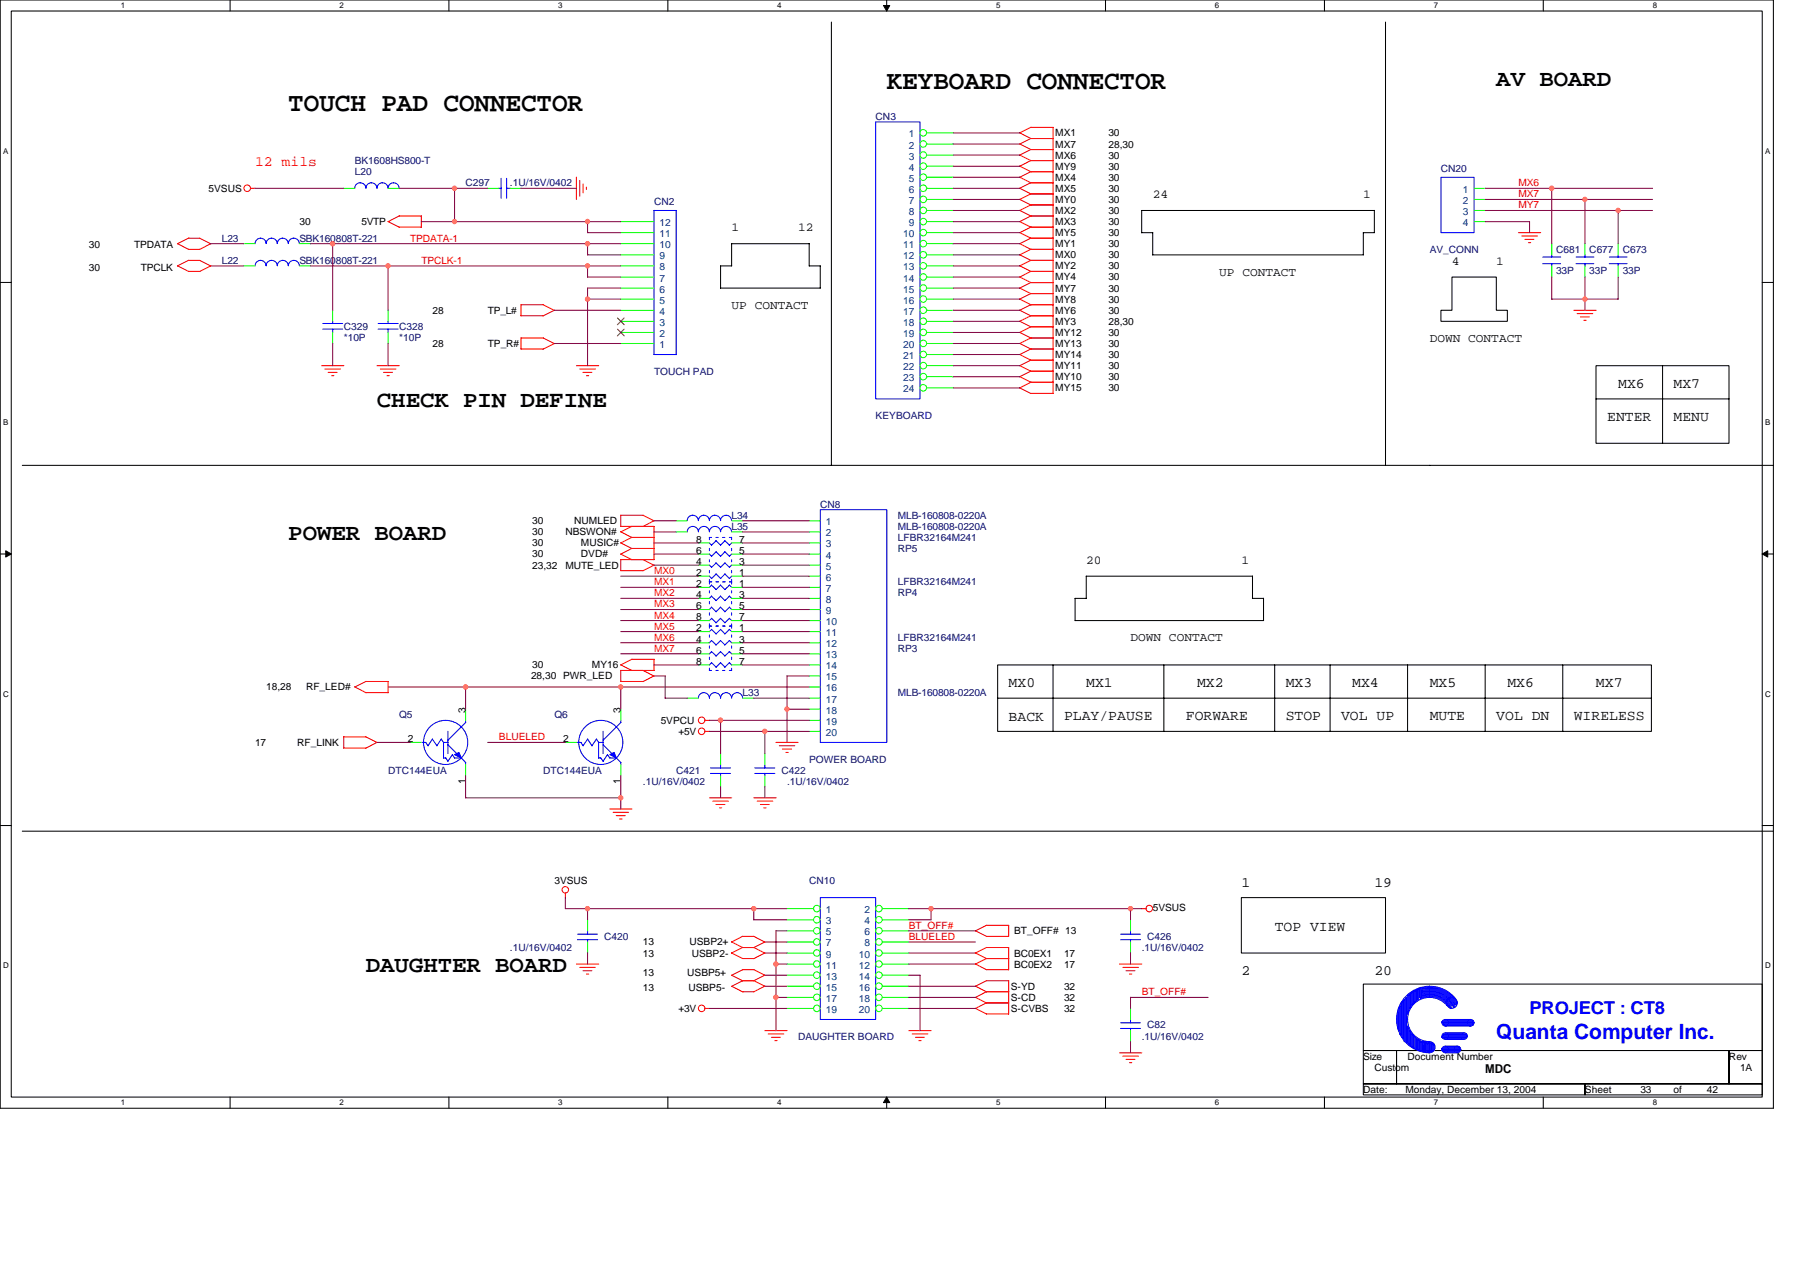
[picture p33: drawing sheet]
<svg xmlns="http://www.w3.org/2000/svg" width="297mm" height="210mm" viewBox="0 0 297 210" stroke-linecap="round" stroke-linejoin="round" font-family="sans-serif">
<defs><g id="words">
<g font-size="4.4">
<text x="146.3" y="14.6">KEYBOARD CONNECTOR</text>
<text x="47.6" y="18.3">TOUCH PAD CONNECTOR</text>
</g>
<g font-size="3.8">
<text x="246.9" y="14.2">AV BOARD</text>
<text x="62.2" y="67.2">CHECK PIN DEFINE</text>
<text x="47.6" y="89.1">POWER BOARD</text>
<text x="60.4" y="160.5">DAUGHTER BOARD</text>
</g>
<text font-size="3.5" fill="#00f" x="246.9" y="171.4">Quanta Computer Inc.</text>
<text font-size="2.9" fill="#00f" x="252.4" y="167.3">PROJECT : CT8</text>
<text font-size="2.4" fill="#f00" x="42.1" y="27.5">12 mils</text>
<g font-size="2.4">
<text x="267" y="64">MX6</text>
<text x="276.2" y="64">MX7</text>
<text x="265.2" y="69.5">ENTER</text>
<text x="276.2" y="69.5">MENU</text>
<text x="166.5" y="113.4">MX0</text>
<text x="179.3" y="113.4">MX1</text>
<text x="197.5" y="113.4">MX2</text>
<text x="212.2" y="113.4">MX3</text>
<text x="223.1" y="113.4">MX4</text>
<text x="235.9" y="113.4">MX5</text>
<text x="248.7" y="113.4">MX6</text>
<text x="263.4" y="113.4">MX7</text>
<text x="166.5" y="118.9">BACK</text>
<text x="175.6" y="118.9">PLAY/PAUSE</text>
<text x="195.7" y="118.9">FORWARE</text>
<text x="212.2" y="118.9">STOP</text>
<text x="221.3" y="118.9">VOL UP</text>
<text x="235.9" y="118.9">MUTE</text>
<text x="246.9" y="118.9">VOL DN</text>
<text x="259.7" y="118.9">WIRELESS</text>
<text x="204.8" y="146.3">1</text>
<text x="226.8" y="146.3">19</text>
<text x="210.4" y="153.6">TOP VIEW</text>
<text x="204.8" y="161">2</text>
<text x="226.8" y="161">20</text>
</g>
<g font-size="2">
<text x="190.2" y="32.7">24</text>
<text x="225" y="32.7">1</text>
<text x="120.7" y="38.2">1</text>
<text x="131.7" y="38.2">12</text>
<text x="201.2" y="45.5">UP CONTACT</text>
<text x="239.6" y="43.7">4</text>
<text x="246.9" y="43.7">1</text>
<text x="120.7" y="51">UP CONTACT</text>
<text x="235.9" y="56.5">DOWN CONTACT</text>
<text x="179.3" y="93">20</text>
<text x="204.8" y="93">1</text>
<text x="186.6" y="105.8">DOWN CONTACT</text>
<text x="245.1" y="177.1">MDC</text>
</g>
<g font-size="1.7" fill="#000080">
<text x="144.5" y="19.8">CN3</text>
<text x="58.5" y="28.9">L20</text>
<text x="58.5" y="27.1">BK1608HS800-T</text>
<text x="237.8" y="28.4">CN20</text>
<text x="76.8" y="30.7">C297</text>
<text x="84.2" y="30.7">.1U/16V/0402</text>
<text x="107.9" y="33.8">CN2</text>
<text x="36.6" y="39.9">L23</text>
<text x="49.4" y="39.9">SBK160808T-221</text>
<text x="235.9" y="41.7">AV_CONN</text>
<text x="256.8" y="41.7">C681</text>
<text x="262.3" y="41.7">C677</text>
<text x="267.8" y="41.7">C673</text>
<text x="36.6" y="43.5">L22</text>
<text x="49.4" y="43.5">SBK160808T-221</text>
<text x="256.8" y="45.2">33P</text>
<text x="262.3" y="45.2">33P</text>
<text x="267.8" y="45.2">33P</text>
<text x="56.7" y="54.5">C329</text>
<text x="56.7" y="56.3">*10P</text>
<text x="65.9" y="54.5">C328</text>
<text x="65.9" y="56.3">*10P</text>
<text x="107.9" y="61.8">TOUCH PAD</text>
<text x="144.5" y="69.1">KEYBOARD</text>
<text x="135.4" y="83.8">CN8</text>
<text x="120.7" y="85.6">L34</text>
<text x="120.7" y="87.4">L35</text>
<text x="148.2" y="85.6">MLB-160808-0220A</text>
<text x="148.2" y="87.4">MLB-160808-0220A</text>
<text x="148.2" y="89.3">LFBR32164M241</text>
<text x="148.2" y="91.1">RP5</text>
<text x="148.2" y="98.4">RP4</text>
<text x="148.2" y="96.6">LFBR32164M241</text>
<text x="148.2" y="107.5">RP3</text>
<text x="148.2" y="105.7">LFBR32164M241</text>
<text x="65.9" y="118.5">Q5</text>
<text x="91.5" y="118.5">Q6</text>
<text x="122.6" y="114.9">L33</text>
<text x="148.2" y="114.9">MLB-160808-0220A</text>
<text x="133.5" y="125.8">POWER BOARD</text>
<text x="64" y="127.7">DTC144EUA</text>
<text x="89.6" y="127.7">DTC144EUA</text>
<text x="106.1" y="129.5">.1U/16V/0402</text>
<text x="111.6" y="127.7">C421</text>
<text x="129" y="127.7">C422</text>
<text x="129.9" y="129.5">.1U/16V/0402</text>
<text x="133.5" y="145.9">CN10</text>
<text x="99.7" y="155.1">C420</text>
<text x="189.3" y="155.1">C426</text>
<text x="84.2" y="156.9">.1U/16V/0402</text>
<text x="188.4" y="156.9">.1U/16V/0402</text>
<text x="131.7" y="171.6">DAUGHTER BOARD</text>
<text x="188.4" y="171.6">.1U/16V/0402</text>
<text x="189.3" y="169.7">C82</text>
</g>
<g font-size="1.7" fill="#004080">
<text x="150" y="22.7">1</text>
<text x="150" y="24.5">2</text>
<text x="150" y="26.3">3</text>
<text x="150" y="28.2">4</text>
<text x="150" y="30">5</text>
<text x="150" y="31.8">6</text>
<text x="150" y="33.7">7</text>
<text x="150" y="35.5">8</text>
<text x="241.4" y="31.8">1</text>
<text x="241.4" y="35.5">3</text>
<text x="241.4" y="33.7">2</text>
<text x="108.8" y="37.3">12</text>
<text x="108.8" y="39.1">11</text>
<text x="108.8" y="41">10</text>
<text x="149.1" y="39.1">10</text>
<text x="149.1" y="41">11</text>
<text x="150" y="37.3">9</text>
<text x="241.4" y="37.3">4</text>
<text x="108.8" y="42.8">9</text>
<text x="108.8" y="44.6">8</text>
<text x="108.8" y="46.5">7</text>
<text x="149.1" y="42.8">12</text>
<text x="149.1" y="44.6">13</text>
<text x="149.1" y="46.5">14</text>
<text x="108.8" y="48.3">6</text>
<text x="108.8" y="50.1">5</text>
<text x="108.8" y="51.9">4</text>
<text x="108.8" y="53.8">3</text>
<text x="149.1" y="48.3">15</text>
<text x="149.1" y="50.1">16</text>
<text x="149.1" y="51.9">17</text>
<text x="149.1" y="53.8">18</text>
<text x="108.8" y="55.6">2</text>
<text x="108.8" y="57.4">1</text>
<text x="149.1" y="55.6">19</text>
<text x="149.1" y="57.4">20</text>
<text x="149.1" y="59.2">21</text>
<text x="149.1" y="61.1">22</text>
<text x="149.1" y="62.9">23</text>
<text x="149.1" y="64.7">24</text>
<text x="136.3" y="86.7">1</text>
<text x="136.3" y="88.5">2</text>
<text x="136.3" y="90.3">3</text>
<text x="136.3" y="94">5</text>
<text x="136.3" y="92.2">4</text>
<text x="136.3" y="95.8">6</text>
<text x="136.3" y="97.7">7</text>
<text x="136.3" y="101.3">9</text>
<text x="136.3" y="99.5">8</text>
<text x="136.3" y="105">11</text>
<text x="136.3" y="103.1">10</text>
<text x="136.3" y="106.8">12</text>
<text x="136.3" y="108.6">13</text>
<text x="136.3" y="112.3">15</text>
<text x="136.3" y="110.5">14</text>
<text x="136.3" y="116">17</text>
<text x="136.3" y="119.6">19</text>
<text x="136.3" y="114.1">16</text>
<text x="136.3" y="117.8">18</text>
<text x="136.3" y="121.4">20</text>
<text x="136.3" y="150.7">1</text>
<text x="136.3" y="152.5">3</text>
<text x="136.3" y="154.3">5</text>
<text x="142.7" y="150.7">2</text>
<text x="142.7" y="152.5">4</text>
<text x="142.7" y="154.3">6</text>
<text x="136.3" y="156.2">7</text>
<text x="136.3" y="158">9</text>
<text x="136.3" y="159.8">11</text>
<text x="136.3" y="161.7">13</text>
<text x="141.7" y="159.8">12</text>
<text x="141.7" y="161.7">14</text>
<text x="141.7" y="158">10</text>
<text x="142.7" y="156.2">8</text>
<text x="136.3" y="163.5">15</text>
<text x="136.3" y="165.3">17</text>
<text x="136.3" y="167.2">19</text>
<text x="141.7" y="163.5">16</text>
<text x="141.7" y="165.3">18</text>
<text x="141.7" y="167.2">20</text>
</g>
<g font-size="1.7">
<text x="174.1" y="22.5">MX1</text>
<text x="182.9" y="22.5">30</text>
<text x="174.1" y="26.2">MX6</text>
<text x="174.1" y="29.8">MX4</text>
<text x="174.1" y="28">MY9</text>
<text x="174.1" y="24.3">MX7</text>
<text x="182.9" y="26.2">30</text>
<text x="182.9" y="29.8">30</text>
<text x="182.9" y="28">30</text>
<text x="182.9" y="24.3">28,30</text>
<text x="34.4" y="31.6">5VSUS</text>
<text x="174.1" y="31.6">MX5</text>
<text x="174.1" y="35.3">MX2</text>
<text x="174.1" y="33.5">MY0</text>
<text x="182.9" y="31.6">30</text>
<text x="182.9" y="35.3">30</text>
<text x="182.9" y="33.5">30</text>
<text x="14.7" y="41">30</text>
<text x="22.2" y="41">TPDATA</text>
<text x="49.4" y="37.1">30</text>
<text x="59.6" y="37.1">5VTP</text>
<text x="174.1" y="39">MY5</text>
<text x="174.1" y="37.1">MX3</text>
<text x="174.1" y="40.8">MY1</text>
<text x="182.9" y="39">30</text>
<text x="182.9" y="37.1">30</text>
<text x="182.9" y="40.8">30</text>
<text x="14.7" y="44.6">30</text>
<text x="23.3" y="44.6">TPCLK</text>
<text x="174.1" y="42.6">MX0</text>
<text x="174.1" y="46.3">MY4</text>
<text x="174.1" y="44.4">MY2</text>
<text x="182.9" y="42.6">30</text>
<text x="182.9" y="46.3">30</text>
<text x="182.9" y="44.4">30</text>
<text x="71.3" y="51.8">28</text>
<text x="80.5" y="51.8">TP_L#</text>
<text x="174.1" y="48.1">MY7</text>
<text x="174.1" y="49.9">MY8</text>
<text x="174.1" y="51.8">MY6</text>
<text x="174.1" y="53.6">MY3</text>
<text x="182.9" y="48.1">30</text>
<text x="182.9" y="49.9">30</text>
<text x="182.9" y="51.8">30</text>
<text x="182.9" y="53.6">28,30</text>
<text x="71.3" y="57.3">28</text>
<text x="80.5" y="57.3">TP_R#</text>
<text x="174.1" y="59.1">MY14</text>
<text x="174.1" y="57.3">MY13</text>
<text x="174.1" y="55.4">MY12</text>
<text x="182.9" y="59.1">30</text>
<text x="182.9" y="57.3">30</text>
<text x="182.9" y="55.4">30</text>
<text x="174.1" y="60.9">MY11</text>
<text x="174.1" y="62.7">MY10</text>
<text x="174.1" y="64.6">MY15</text>
<text x="182.9" y="60.9">30</text>
<text x="182.9" y="62.7">30</text>
<text x="182.9" y="64.6">30</text>
<text x="87.8" y="86.5">30</text>
<text x="87.8" y="88.3">30</text>
<text x="93.3" y="88.3">NBSWON#</text>
<text x="94.8" y="86.5">NUMLED</text>
<text x="114.9" y="89.6">8</text>
<text x="122" y="89.6">7</text>
<text x="87.8" y="90.2">30</text>
<text x="87.8" y="92">30</text>
<text x="87.8" y="93.8">23,32</text>
<text x="93.3" y="93.8">MUTE_LED</text>
<text x="95.9" y="90.2">MUSIC#</text>
<text x="95.9" y="92">DVD#</text>
<text x="114.9" y="95.1">2</text>
<text x="114.9" y="93.2">4</text>
<text x="114.9" y="91.4">6</text>
<text x="122" y="95.1">1</text>
<text x="122" y="93.2">3</text>
<text x="122" y="91.4">5</text>
<text x="114.9" y="96.9">2</text>
<text x="114.9" y="98.7">4</text>
<text x="114.9" y="100.6">6</text>
<text x="122" y="96.9">1</text>
<text x="122" y="98.7">3</text>
<text x="122" y="100.6">5</text>
<text x="114.9" y="102.4">8</text>
<text x="114.9" y="104.2">2</text>
<text x="114.9" y="106">4</text>
<text x="114.9" y="107.9">6</text>
<text x="122" y="102.4">7</text>
<text x="122" y="104.2">1</text>
<text x="122" y="106">3</text>
<text x="122" y="107.9">5</text>
<text x="43.9" y="113.9">18,28</text>
<text x="50.5" y="113.9">RF_LED#</text>
<text x="87.6" y="112.1">28,30 PWR_LED</text>
<text x="87.8" y="110.3">30</text>
<text x="97.7" y="110.3">MY16</text>
<text x="114.9" y="109.7">8</text>
<text x="122" y="109.7">7</text>
<text x="76.8" y="117.6" transform="rotate(-90 76.8 117.6)">3</text>
<text x="102.4" y="117.6" transform="rotate(-90 102.4 117.6)">3</text>
<text x="109" y="119.4">5VPCU</text>
<text x="42.1" y="123.1">17</text>
<text x="49" y="123.1">RF_LINK</text>
<text x="67.3" y="122.5">2</text>
<text x="92.9" y="122.5">2</text>
<text x="111.9" y="121.3">+5V</text>
<text x="76.8" y="129.3" transform="rotate(-90 76.8 129.3)">1</text>
<text x="102.4" y="129.3" transform="rotate(-90 102.4 129.3)">1</text>
<text x="91.5" y="145.9">3VSUS</text>
<text x="106.1" y="156">13</text>
<text x="113.8" y="156">USBP2+</text>
<text x="167.4" y="154.2">BT_OFF# 13</text>
<text x="190.2" y="150.3">5VSUS</text>
<text x="106.1" y="161.1">13</text>
<text x="106.1" y="157.8">13</text>
<text x="113.4" y="161.1">USBP5+</text>
<text x="114.1" y="157.8">USBP2-</text>
<text x="167.4" y="159.7">BC0EX2</text>
<text x="167.4" y="157.8">BC0EX1</text>
<text x="175.6" y="159.7">17</text>
<text x="175.6" y="157.8">17</text>
<text x="106.1" y="163.5">13</text>
<text x="111.9" y="167">+3V</text>
<text x="113.6" y="163.5">USBP5-</text>
<text x="166.8" y="163.3">S-YD</text>
<text x="166.8" y="165.1">S-CD</text>
<text x="166.8" y="167">S-CVBS</text>
<text x="175.6" y="165.1">32</text>
<text x="175.6" y="163.3">32</text>
<text x="175.6" y="167">32</text>
<text x="225" y="174.8">Size</text>
<text x="226.8" y="176.7">Custom</text>
<text x="232.3" y="174.8">Document Number</text>
<text x="285.3" y="174.8">Rev</text>
<text x="287.1" y="176.7">1A</text>
<text x="225" y="180.3">Date:</text>
<text x="231.9" y="180.3">Monday, December 13, 2004</text>
<text x="261.6" y="180.3">Sheet</text>
<text x="270.7" y="180.3">33</text>
<text x="276.2" y="180.3">of</text>
<text x="281.7" y="180.3">42</text>
</g>
<g font-size="1.7" fill="#f00">
<text x="250.6" y="30.7">MX6</text>
<text x="250.6" y="34.4">MY7</text>
<text x="250.6" y="32.6">MX7</text>
<text x="67.7" y="39.9">TPDATA-1</text>
<text x="69.5" y="43.5">TPCLK-1</text>
<text x="107.9" y="94.7">MX0</text>
<text x="107.9" y="96.6">MX1</text>
<text x="107.9" y="98.4">MX2</text>
<text x="107.9" y="100.2">MX3</text>
<text x="107.9" y="102.1">MX4</text>
<text x="107.9" y="103.9">MX5</text>
<text x="107.9" y="105.7">MX6</text>
<text x="107.9" y="107.5">MX7</text>
<text x="82.3" y="122.2">BLUELED</text>
<text x="150" y="153.3">BT_OFF#</text>
<text x="150" y="155.1">BLUELED</text>
<text x="188.4" y="164.2">BT_OFF#</text>
</g>
<g font-size="1.3">
<text x="19.9" y="1.4">1</text>
<text x="56" y="1.4">2</text>
<text x="92.1" y="1.4">3</text>
<text x="128.3" y="1.4">4</text>
<text x="164.4" y="1.4">5</text>
<text x="200.5" y="1.4">6</text>
<text x="236.6" y="1.4">7</text>
<text x="272.7" y="1.4">8</text>
<text x=".5" y="25.4">A</text>
<text x="291.3" y="25.4">A</text>
<text x=".5" y="70.2">B</text>
<text x="291.3" y="70.2">B</text>
<text x=".5" y="115">C</text>
<text x="291.3" y="115">C</text>
<text x=".5" y="159.8">D</text>
<text x="291.3" y="159.8">D</text>
<text x="19.9" y="182.4">1</text>
<text x="56" y="182.4">2</text>
<text x="92.1" y="182.4">3</text>
<text x="128.3" y="182.4">4</text>
<text x="164.4" y="182.4">5</text>
<text x="200.5" y="182.4">6</text>
<text x="236.6" y="182.4">7</text>
<text x="272.7" y="182.4">8</text>
</g>
</g></defs>
<path d="M0 0h292.6v182.9h-292.6zM1.9 1.8h288.9v179.2h-288.9z" fill="none" stroke="#000" stroke-width=".17"/>
<g fill="#fff">
<path d="M19.9 .2h.7v1.5h-.7z"/>
<path d="M19.9 181.2h.7v1.5h-.7z"/>
</g>
<path d="M38 0v1.8M38 181v1.9" fill="none" stroke="#000" stroke-width=".17"/>
<g fill="#fff">
<path d="M56 .2h.7v1.5h-.7z"/>
<path d="M56 181.2h.7v1.5h-.7z"/>
</g>
<path d="M74.1 0v1.8M74.1 181v1.9" fill="none" stroke="#000" stroke-width=".17"/>
<g fill="#fff">
<path d="M92.1 .2h.8v1.5h-.8z"/>
<path d="M92.1 181.2h.8v1.5h-.8z"/>
</g>
<path d="M110.2 0v1.8M110.2 181v1.9" fill="none" stroke="#000" stroke-width=".17"/>
<g fill="#fff">
<path d="M128.3 .2h.7v1.5h-.7z"/>
<path d="M128.3 181.2h.7v1.5h-.7z"/>
</g>
<path d="M146.3 0v1.8M146.3 181v1.9" fill="none" stroke="#000" stroke-width=".17"/>
<path d="M145.8 .9h1l-.5 .9zM146.3 181l.5 .9h-1z" fill="#000" stroke="#000" stroke-width=".17"/>
<g fill="#fff">
<path d="M164.4 .2h.7v1.5h-.7z"/>
<path d="M164.4 181.2h.7v1.5h-.7z"/>
</g>
<path d="M182.4 0v1.8M182.4 181v1.9" fill="none" stroke="#000" stroke-width=".17"/>
<g fill="#fff">
<path d="M200.5 .2h.7v1.5h-.7z"/>
<path d="M200.5 181.2h.7v1.5h-.7z"/>
</g>
<path d="M218.6 0v1.8M218.6 181v1.9" fill="none" stroke="#000" stroke-width=".17"/>
<g fill="#fff">
<path d="M236.6 .2h.7v1.5h-.7z"/>
<path d="M236.6 181.2h.7v1.5h-.7z"/>
</g>
<path d="M254.7 0v1.8M254.7 181v1.9" fill="none" stroke="#000" stroke-width=".17"/>
<g fill="#fff">
<path d="M272.7 .2h.7v1.5h-.7z"/>
<path d="M272.7 181.2h.7v1.5h-.7z"/>
<path d="M.5 24.2h.9v1.5h-.9z"/>
<path d="M291.3 24.2h.8v1.5h-.8z"/>
<path d="M.5 69h.9v1.5h-.9z"/>
<path d="M291.3 69h.8v1.5h-.8z"/>
</g>
<path d="M0 46.6h1.9M290.8 46.6h1.8" fill="none" stroke="#000" stroke-width=".17"/>
<g fill="#fff">
<path d="M.5 113.8h1v1.5h-1z"/>
<path d="M291.3 113.8h.9v1.5h-.9z"/>
</g>
<path d="M0 91.4h1.9M290.8 91.4h1.8" fill="none" stroke="#000" stroke-width=".17"/>
<path d="M.9 90.9l1 .5-1 .5zM290.8 91.4l.9-.5v1z" fill="#000" stroke="#000" stroke-width=".17"/>
<g fill="#fff">
<path d="M.5 158.6h1v1.5h-1z"/>
<path d="M291.3 158.6h.9v1.5h-.9z"/>
</g>
<g fill="none" stroke="#000" stroke-width=".17">
<path d="M137.2 3.6v73.2M228.6 3.6v73.2M188.4 34.7h38.4M188.4 34.7v3.7h1.8v3.7M225 38.4v3.7M225 38.4h1.8M226.8 34.7v3.7M118.9 47.5h16.5M120.7 40.2h12.8v3.7h1.9v3.7M120.7 40.2v3.7M120.8 43.9h-1.9v3.7M190.2 42.1h34.8"/>
<path d="M239.6 45.7h7.3v5.5h1.8v1.8h-10.9v-1.8h1.8zM3.7 76.8h289M263.4 65.8h21.9M263.4 60.3h21.9v12.9h-21.9zM274.4 60.3v12.9M179.3 98.7h-1.9v3.7M206.7 98.7h1.8v3.7M206.7 95.1v3.6M206.7 95.1h-27.5l.1 3.7M164.6 109.7h107.9v11h-107.9zM164.6 115.2h107.9M173.8 109.7v11"/>
<path d="M177.4 102.4h31.1M192.1 109.7v11M210.4 109.7v11M219.5 109.7v11M232.3 109.7v11M245.1 109.7v11M257.9 109.7v11M0 136.2h1.9M3.7 137.2h289M290.8 136.2h1.8M204.8 148.1h23.8v9.2h-23.8zM225 162.4h65.8v11h-65.8z"/>
<path d="M225 173.4h5.5v5.5h-5.5zM225 178.9h36.6v1.8h-36.6zM230.5 173.4h54.8v5.5h-54.8zM261.6 178.9h29.2v1.8h-29.2zM285.3 173.4h5.5v5.5h-5.5z"/>
</g>
<g fill="none" stroke="#f00" stroke-width=".17">
<path d="M31.1 39.3h1.9l1.8 .9-1.9 1M31.1 39.3l-1.8 .9M41.4 31.1h.7M64 36.6l1.9 .9M65.9 35.6h3.7M65.9 35.6l-1.9 1M69.5 35.6v1.9h-3.7M95.1 29.2v3.7M95.7 29.8v2.6M96.2 30.4v1.4M96.8 30.9v.4M168.3 38.4l1.8 .9h3.7"/>
<path d="M168.3 29.2l1.8 1h3.7M168.3 31.1l1.8 .9h3.7M168.3 21.9l1.8 1h3.7M168.3 23.7l1.8 1h3.7M168.3 25.6l1.8 .9h3.7M168.3 27.4l1.8 .9h3.7M168.3 36.6l1.8 .9h3.7M168.3 32.9l1.8 .9h3.7M168.3 34.7l1.8 .9h3.7M170.1 21h3.7M170.1 30.1l-1.8 1M170.1 21l-1.8 .9"/>
<path d="M170.1 24.7l-1.8 .9M170.1 28.3l-1.8 1M170.1 37.5l-1.8 .9M170.1 33.8l-1.8 .9M170.1 32l-1.8 .9M170.1 26.5l-1.8 .9M170.1 22.8l-1.8 1M170.1 35.6l-1.8 1M170.1 39.3l-1.8 .9M173.8 21v43.9M250.6 38.4h3.7M251.1 38.9h2.6"/>
<path d="M251.6 39.5h1.5M29.3 43.9l1.8 .9h1.9M29.3 40.2l1.8 .9h1.9M31.1 43h1.9l1.8 .9-1.9 .9M31.1 42.9l-1.8 1M86 57.6h3.6M86 52.1h3.6M86 55.8v1.8M86 55.8h3.7l1.8 .9M91.5 56.7l-1.9 .9M91.5 51.2l-1.9 .9M91.5 51.2l-1.8-.9h-3.7v1.8"/>
<path d="M168.3 42l1.8 1h3.7M168.3 43.9l1.8 .9h3.7M168.3 40.2l1.8 .9h3.7M168.3 56.7l1.8 .9h3.7M168.3 54.8l1.8 1h3.7M168.3 51.2l1.8 .9h3.7M168.3 49.3l1.8 1h3.7M168.3 45.7l1.8 .9h3.7M168.3 47.5l1.8 1h3.7M168.3 58.5l1.8 .9h3.7M168.3 53l1.8 .9h3.7M170.1 41.1l-1.8 1"/>
<path d="M170.1 46.6l-1.8 .9M170.1 57.6l-1.8 .9M170.1 59.4l-1.8 .9M170.1 44.8l-1.8 .9M170.1 55.8l-1.8 .9M170.1 48.4l-1.8 1M170.1 50.3l-1.8 .9M170.1 42.9l-1.8 1M170.1 52.1l-1.8 .9M170.1 53.9l-1.8 1M252.2 40h.4M259.7 51.2h3.7"/>
<path d="M260.3 51.8h2.5M260.8 52.3h1.5M261.4 52.9h.3M53.1 60.3h3.6M53.6 60.9h2.6M54.1 61.4h1.5M54.7 62h.4M62.2 60.3h3.7M62.8 60.9h2.5M63.3 61.4h1.5M63.9 62h.3M95.1 60.3h3.7"/>
<path d="M95.7 60.9h2.6M96.2 61.4h1.5M96.8 62h.4M168.3 60.3l1.8 1h3.7M168.3 62.1l1.8 1M168.3 64l1.8 .9M170.1 63.1h3.7M170.1 64.9h3.7M170.1 63.1l-1.8 .9M170.1 61.2l-1.8 1M102.4 87.8l1.8 .9h3.7M102.4 89.6l1.8 .9h3.7"/>
<path d="M102.4 85v1.9h5.5M102.4 85h3.7l1.8 1M104.3 88.7l-1.9 .9M104.3 86.8l-1.9 1M104.3 90.5l-1.9 .9 1.9 1M106.1 92.4l1.8 .9M107.9 92.4l-5.5-.1v1.9h3.7M107.9 86.9v5.5M107.9 93.3l-1.8 .9M107.9 85.9l-1.8 1M58.5 113.3l1.9 1M60.4 112.5h3.7"/>
<path d="M60.4 112.4l-1.9 1M64 112.5v1.8h-3.6M102.4 109.7l1.9 .9M102.4 110.6v1.9h3.7M104.3 108.8h3.6M104.3 108.8l-1.9 .9M106.1 110.6l1.8 1M107.9 111.5l-1.8 1M107.9 108.8v1.8h-5.5M116.3 118.9h.8M56.7 123.4h3.7M56.7 121.6h3.7l1.8 .9-1.8 1"/>
<path d="M56.7 121.6v1.8M100.6 133.5h3.7M101.2 134h2.5M101.7 134.6h1.5M102.3 135.1h.4M116.3 120.7h.8M117.1 131.7h3.7M117.6 132.2h2.6M118.1 132.8h1.5M118.7 133.3h.4M124.4 131.7h3.7M124.9 132.2h2.6"/>
<path d="M125.5 132.8h1.5M126 133.3h.4M128.1 122.5h3.6M128.6 123.1h2.6M129.1 123.6h1.5M129.7 124.2h.4M93.3 147.4v.7M95.1 159.1h3.7M95.7 159.6h2.6M120.7 155.4l1.9 1M122.5 156.4h1.9M122.5 158.2h1.9"/>
<path d="M122.6 156.3l-1.9 1 1.9 .9M124.4 160l1.8 .9M124.4 156.4l1.8 .9M124.4 154.5l1.8 1M124.4 154.5h-1.8l-1.9 .9M126.2 157.3l-1.8 .9M126.2 155.4l-1.8 1M160.9 157.2l1.9 1-1.8 .9M160.9 159.1l1.9 .9M160.9 153.6l1.9 .9M161 153.6l1.8-.9h3.7v1.8M162.8 158.2h3.7"/>
<path d="M162.8 154.5h3.7M162.8 156.4h3.7v3.6h-3.7M162.8 156.3l-1.8 1M184.7 159.1h3.7M185.3 159.6h2.6M188.4 149.9h.7M96.2 160.2h1.5M96.8 160.7h.4M116.3 166.4h.8M122.5 161.8h1.9M122.5 160h1.9M122.6 163.7h1.8"/>
<path d="M122.6 160l-1.9 .9 1.9 .9-1.9 1 1.9 .9M124.4 161.8l1.8 1M126.2 170.1h3.7M126.2 162.7l-1.8 1M126.2 160.9l-1.8 .9M126.8 170.6h2.5M127.3 171.2h1.5M127.9 171.7h.3M150 170.1h3.7M150.5 170.6h2.6M151.1 171.2h1.4M151.6 171.7h.4"/>
<path d="M160.9 162.7l1.9 1M160.9 164.6l1.9 .9M160.9 166.4l1.9 .9M162.8 163.7h3.7M162.8 165.5h3.7M162.8 161.8h3.7v5.5h-3.7M162.8 161.8l-1.8 1M162.8 163.6l-1.8 1M162.8 165.5l-1.8 .9M184.7 173.7h3.7M185.3 174.3h2.6M185.8 160.2h1.5"/>
<path d="M185.8 174.8h1.5M186.4 160.7h.4M186.4 175.4h.4"/>
<circle cx="40.8" cy="31.1" r=".54"/>
<circle cx="115.8" cy="118.9" r=".54"/>
<circle cx="115.8" cy="120.7" r=".54"/>
<circle cx="93.3" cy="146.8" r=".54"/>
<circle cx="189.7" cy="149.9" r=".54"/>
<circle cx="115.8" cy="166.4" r=".54"/>
</g>
<g fill="none" stroke="#00f" stroke-width=".17">
<path d="M58.5 31.1a.92 .92 0 0 1 1-.9 .92 .92 0 0 1 .9 .9 .91 .91 0 0 1 .9-.9 .91 .91 0 0 1 .9 .9 .92 .92 0 0 1 .9-.9 .92 .92 0 0 1 .9 .9 .91 .91 0 0 1 1-.9 .91 .91 0 0 1 .9 .9M82.3 31.1h.4M82.7 29.4v3.3M83.6 31.1h.6M83.6 29.4v3.3M107.9 34.7v23.8h3.7M107.9 34.7h3.7v23.8M144.5 20.1h7.3v45.7h-7.3zM237.8 29.3h5.5v9.1h-5.5zM42.1 40.2a.91 .91 0 0 1 .9-.9 .91 .91 0 0 1 .9 .9 .92 .92 0 0 1 .9-.9 .92 .92 0 0 1 1 .9 .91 .91 0 0 1 .9-.9 .91 .91 0 0 1 .9 .9 .91 .91 0 0 1 .9-.9 .91 .91 0 0 1 .9 .9M42.1 43.9a.91 .91 0 0 1 .9-.9 .91 .91 0 0 1 .9 .9 .92 .92 0 0 1 .9-.9 .92 .92 0 0 1 1 .9 .91 .91 0 0 1 .9-.9 .91 .91 0 0 1 .9 .9 .91 .91 0 0 1 .9-.9 .91 .91 0 0 1 .9 .9M53.3 54.3h3.3"/>
<path d="M53.3 53.4h3.3M54.9 53v.4M54.9 54.3v.6M62.4 54.3h3.3M62.4 53.4h3.3M64 53v.4M64 54.3v.6M254.6 43.5h2.9M254.6 42.4h3M256.1 42.1v.3M256.1 43.5v.4M260.1 43.5h2.9"/>
<path d="M260.1 42.4h2.9M261.6 42.1v.3M261.6 43.5v.4M265.6 43.5h2.9M265.6 42.4h2.9M267 42.1v.3M267 43.5v.4M113.4 85.9a.92 .92 0 0 1 .9-.9 .92 .92 0 0 1 .9 .9 .91 .91 0 0 1 1-.9 .91 .91 0 0 1 .9 .9 .92 .92 0 0 1 .9-.9 .92 .92 0 0 1 .9 .9 .91 .91 0 0 1 .9-.9 .91 .91 0 0 1 .9 .9M113.4 87.8a.92 .92 0 0 1 .9-.9 .92 .92 0 0 1 .9 .9 .91 .91 0 0 1 1-.9 .91 .91 0 0 1 .9 .9 .92 .92 0 0 1 .9-.9 .92 .92 0 0 1 .9 .9 .91 .91 0 0 1 .9-.9 .91 .91 0 0 1 .9 .9M117 88.7h.4M117 93.2l.4 .4M117 91.4l.4 .4"/>
<path d="M117.1 88.7v.4M117.1 90.5v.4M117.1 92.4v.3M117.1 94.1v.4M117.1 95.6v.8M117.1 97.5v.4M117.1 99.3v.4M117.1 96h.4M117.4 96.5l.8 .8M117.4 98.4l.8 .7M117.4 96.6l-.4 .3M117.4 98.4l-.4 .4"/>
<path d="M118.1 88.7h.4M118.1 94.7l.8 .8 .7-.8M118.1 92.9l.8 .7M118.2 96h.4M118.2 94.7l-.8 .8-.4-.4M118.2 92.9l-.8 .7M118.9 96.5l.7 .8M118.9 98.4l.7 .7M118.9 91.8l-.8-.8-.7 .8M118.9 96.6l-.8 .7M118.9 98.4l-.8 .7M119.2 88.7h.4"/>
<path d="M119.3 96h.4M119.6 94.7l.8 .8M119.6 92.9l.8 .7M119.6 91l.8 .8M119.6 89.2l.8 .8M119.6 92.9l-.7 .7M119.6 91.1l-.7 .7M119.6 89.2l-.7 .8-.8-.8-.7 .8-.4-.4M120.4 88.7h.3M120.4 96.5l.3 .4M120.4 98.4l.3 .3M120.4 96h.4"/>
<path d="M120.4 96.6l-.8 .7M120.4 98.4l-.8 .7M120.7 88.7v.3M120.7 90.5v.4M120.7 92.4v.3M120.7 94.1v.4M120.7 95.6v.8M120.7 97.5v.4M120.7 99.3v.4M120.7 95.1l-.3 .4M120.7 93.3l-.3 .3M120.7 91.4l-.3 .4"/>
<path d="M120.7 89.6l-.3 .4M135.4 84.1h10.9v38.4h-10.9zM76.8 118.9v.3M76.9 119.2l-3 3M102.4 118.9v.3M102.5 119.2l-3 3M115.2 115.2a.91 .91 0 0 1 1-.9 .91 .91 0 0 1 .9 .9 .92 .92 0 0 1 .9-.9 .92 .92 0 0 1 .9 .9 .91 .91 0 0 1 .9-.9 .91 .91 0 0 1 .9 .9 .91 .91 0 0 1 .9-.9 .91 .91 0 0 1 1 .9M117 103.3h.5M117 102.4l.4-.4 .7 .8 .8-.8 .7 .8M117 110.6h.4M117 106.1l.4-.4 .7 .7 .8-.7 .7 .7M117 107.9l.4-.4 .7 .8 .8-.8 .7 .7"/>
<path d="M117 109.7l.4-.4 .8 .8M117.1 101.1v.4M117.1 102.9v.8M117.1 104.8v.4M117.1 106.6v.4M117.1 108.4v.4M117.1 110.3v.3M117.4 100.2l.7 .8 .8-.8M117.4 103.8l.7 .8 .8-.7M117.4 100.2l-.4 .4M117.4 103.9l-.4 .3M118.1 103.3h.5"/>
<path d="M118.1 110.6h.4M118.9 100.2l.7 .7M118.9 103.8l.7 .8M119.2 103.3h.5M119.2 110.6h.4M119.6 110.1l-.7-.8-.8 .8M120.4 103.3h.4M120.4 100.2l.3 .4M120.4 102l.3 .4M120.4 103.8l.3 .4M120.4 105.7l.3 .4M120.4 107.5l.3 .4"/>
<path d="M120.4 109.3l.3 .4M120.4 100.2l-.8 .8M120.4 102l-.8 .8M120.4 103.9l-.8 .7M120.4 105.7l-.8 .7M120.4 107.5l-.8 .8M120.4 109.3l-.8 .8M120.7 101.1v.4M120.7 103v.7M120.7 104.8v.4M120.7 106.6v.4M120.7 108.4v.4"/>
<path d="M120.7 110.3v.4l-.3-.1M69.5 122.5h.8l.4 .6M71.3 122l.8 1.1M71.4 121.9l-.8 1.2M73.2 122.5l-.4-.6-.7 1.2M73.9 120.7v3.7M73.9 122.9l1.5 1.5M73.9 122.5h-.7v2.6h.4l.3 .5M75 125.1h1.1l.8 .7M75 125.1l-.3-.6-.8 1.1M76.8 125.8v.4M95.1 122.5h.8l.3 .6"/>
<path d="M97 122l.7 1.1 .7-1.2 .4 .6M97 121.9l-.8 1.2M99.1 125.1l.4 .5M99.5 120.7v3.7M99.5 122.9l1.5 1.5M99.5 122.5h-.7v2.6h.4M100.6 125.1h1.1M100.6 125.1l-.3-.6-.8 1.1M101.7 125.1l.8 .7M102.4 125.8v.4M117.2 126.7h3.3M117.2 127.6h3.3"/>
<path d="M118.9 126.2v.5M118.9 127.6v.4M124.5 126.7h3.4M124.5 127.6h3.4M126.2 126.2v.5M126.2 127.6v.4M95.3 154.2h3.3M95.3 155.1h3.3M97 153.6v.6M97 155v.4M135.4 148.1h9.1v20.1h-9.1zM184.9 154.2h3.3"/>
<path d="M184.9 155.1h3.3M186.6 153.6v.6M186.6 155v.4M184.9 168.8h3.3M184.9 169.7h3.3M186.6 168.2v.6M186.6 169.7v.4M230.6 167v2.5M230.6 169.5l.2 .6M230.8 166.4v3.7M231 166.1v4.5l.2 .2M231 166l-.2 .4"/>
<path d="M231.2 165.7v5.1M231.4 165.3v5.9M231.4 171.2l.2 .2M231.4 165.3l-.2 .4M231.6 165.1v6.2M231.6 165.1l.2-.2-.1 7M231.9 164.7v7.2M232.1 164.6v7.5M232.1 172.1h.2M232.1 164.6l-.2 .2M232.3 169.3v2.8M232.3 169.3l.2 .4v2.6"/>
<path d="M232.8 163.8l.1 2.4-.2 .2v-2.4l-.2 .2v2.6l-.2 .5v-3.1M232.8 170.4v2.3l.2 .1M232.9 170.5l-.2-.4v2.4l-.2-.2M233 163.7v2.2M233 170.6v2.2M233 170.6l.2 .2v2.2M233 163.6l-.2 .3M233.2 163.5v2.2M233.2 165.7l-.2 .2M233.4 171v2h-.2M233.4 171l.2 .2M233.6 171.2v2h.2"/>
<path d="M233.6 163.5v1.8l-.2 .2v-2h-.2M233.8 163.3v1.9l.2-.3M233.8 163.3l-.2 .2M233.9 171.5v1.7l.2 .2M234 171.6l-.2-.3v1.9M234.1 163.1v1.9M234.1 171.5v1.9M234.1 171.5l.2 .2M234.1 163.1l-.2 .2v1.7M234.3 163.1v1.5M234.3 171.7v1.7M234.5 164.1l1.4-.2a4.4 4.4 0 0 1 4 2.3"/>
<path d="M234.5 163.9l1.4-.2a4.5 4.5 0 0 1 4.1 2.5M234.5 163.7l1.4-.2a4.7 4.7 0 0 1 4.2 2.4M234.5 163.5l1.4-.2a4.9 4.9 0 0 1 4.4 2.6M234.5 171.7v1.7h-.2M234.5 162.9v1.9l-.2-.2M234.5 171.9h.2M234.5 164.7l1.4-.3a3.8 3.8 0 0 1 3.4 2M234.5 164.5l1.4-.3a4 4 0 0 1 3.6 2.2M234.5 164.3l1.4-.3a4.2 4.2 0 0 1 3.6 2.1M234.5 162.9l-.2 .2M234.7 163.3l1.2-.2a5.1 5.1 0 0 1 4.5 2.6M234.7 164.6v-1.5l1.2-.2a5.3 5.3 0 0 1 4.6 2.6"/>
<path d="M234.7 173.4h.2M234.7 171.9v1.5M234.8 171.9h.3M234.8 171.9v1.5M235.2 171.9v1.7l.2-.3M235.2 171.9l-.5 1.6h.3v-1.6M235.4 171.9v1.5M235.4 171.9l.2 .4M235.9 172.1v1.4h.3l-.1-1.4h.2v1.5l.2-.3M236 172.1h-.2v1.4h-.2v-1.2M236.7 172.4v.8M236.7 172.5l-.2-.3v1.2"/>
<path d="M237.9 168.6h5.2M237.9 171.2h4.1M237.9 173h3M237.9 173.4h3M238 168.8h5.3l-.2 .2M238 168.6v.2M238 173v.2h3.1M238 171h4.2l-.2 .2M238 171.2l.4 .2M238 173.4l.4 .2M238.1 168.4h5v.2M238.1 170.6h3.9"/>
<path d="M238.1 172.8h2.8v.2M238.3 169.2h4.8M238.3 171.3h3.5M238.3 173.5h2.6M238.5 172.6h2M238.5 173.7h2M238.5 171.5h3.1M238.5 170.4h3.1M238.5 169.3h4.2M238.5 168.2h4.2M238.8 165.9a3.7 3.7 0 0 0-2.9-1.3 3.6 3.6 0 0 0-3.6 3.6 3.7 3.7 0 0 0 3.6 3.7M240.2 164.8a5.4 5.4 0 0 0-4.3-2 5.5 5.5 0 0 0-5.4 5.4 5.5 5.5 0 0 0 5.4 5.5"/>
<path d="M241.1 173.2l-.2 .2M242 170.6v.2h-3.9l-.2 .2M243.1 169h-5l.3 .2"/>
<circle cx="73.5" cy="122.5" r="3.6"/>
<circle cx="99.1" cy="122.5" r="3.6"/>
<circle cx="235.9" cy="172.8" r=".9"/>
<circle cx="238.5" cy="173.2" r=".54"/>
<circle cx="238.5" cy="168.8" r=".54"/>
<circle cx="238.5" cy="171" r=".54"/>
<circle cx="239.6" cy="165.5" r=".9"/>
<circle cx="240.5" cy="173.2" r=".54"/>
<circle cx="241.6" cy="171" r=".54"/>
<circle cx="242.7" cy="168.8" r=".54"/>
</g>
<g fill="none" stroke="#0f0" stroke-width=".17">
<path d="M56.7 31.1h1.8M64 31.1h1.9M80.5 31.1h1.8M84.2 31.1h1.8M102.4 36.6h5.5M102.4 38.4h5.5M152.9 31.1h4.4M152.9 34.7h4.4M152.9 32.9h4.4M152.9 36.6h4.4M152.9 38.4h4.4M152.9 21.9h4.4"/>
<path d="M152.9 23.8h4.4M152.9 25.6h4.4M152.9 27.4h4.4M152.9 29.3h4.4M243.3 31.1h1.8M243.3 34.7h1.8M243.3 32.9h1.8M243.3 36.6h1.8M40.3 43.9h1.8M40.3 40.2h1.8M49.4 43.9h1.8M49.4 40.2h1.8"/>
<path d="M54.9 51.2v1.8M54.9 54.9v1.8M64 51.2v1.8M64 54.9v1.8M102.4 42.1h5.5M102.4 43.9h5.5M102.4 45.7h5.5M102.4 47.5h5.5M102.4 49.4h5.5M102.4 51.2h5.5M102.4 53h5.5M102.4 54.9h5.5"/>
<path d="M102.4 56.7h5.5M102.4 40.2h5.5M152.9 42.1h4.4M152.9 43.9h4.4M152.9 45.7h4.4M152.9 47.5h4.4M152.9 49.4h4.4M152.9 51.2h4.4M152.9 53h4.4M152.9 54.9h4.4M152.9 56.7h4.4M152.9 40.2h4.4"/>
<path d="M152.9 58.5h4.4M256.1 40.2v1.9M256.1 43.9v1.8M261.6 40.2v1.9M261.6 43.9v1.8M267 40.2v1.9M267 43.9v1.8M152.9 60.3h4.4M152.9 62.2h4.4M152.9 64h4.4M111.6 85.9h1.8M111.6 87.8h1.8"/>
<path d="M115.2 89.6h1.9M115.2 93.3h1.9M115.2 96.9h1.9M115.2 91.4h1.9M115.2 95.1h1.9M115.2 98.7h1.9M120.7 85.9h1.9M120.7 89.6h1.9M120.7 93.3h1.9M120.7 96.9h1.9M120.7 87.8h1.9M120.7 91.4h1.9"/>
<path d="M120.7 95.1h1.9M120.7 98.7h1.9M133.5 85.9h1.9M133.5 89.6h1.9M133.5 93.3h1.9M133.5 96.9h1.9M133.5 87.8h1.9M133.5 91.4h1.9M133.5 95.1h1.9M133.5 98.7h1.9M76.8 117v1.9M102.4 117v1.9"/>
<path d="M113.4 115.2h1.8M115.2 100.6h1.9M115.2 104.2h1.9M115.2 107.9h1.9M115.2 102.4h1.9M115.2 106.1h1.9M115.2 109.7h1.9M120.7 100.6h1.9M120.7 104.2h1.9M120.7 107.9h1.9M120.7 102.4h1.9M120.7 106.1h1.9"/>
<path d="M120.7 109.7h1.9M122.6 115.2h1.8M133.5 100.6h1.9M133.5 104.2h1.9M133.5 107.9h1.9M133.5 111.5h1.9M133.5 115.2h1.9M133.5 118.9h1.9M133.5 102.4h1.9M133.5 106.1h1.9M133.5 109.7h1.9M133.5 113.4h1.9"/>
<path d="M133.5 117h1.9M67.7 122.5h1.8M76.8 126.2v1.8M93.3 122.5h1.8M102.4 126.2v1.8M118.9 124.4v1.8M118.9 128v1.8M126.2 124.4v1.8M126.2 128v1.8M133.5 120.7h1.9M97 151.8v1.8M97 155.4v1.9"/>
<path d="M129.9 149.9h4.4M129.9 151.8h4.4M129.9 153.6h4.4M129.9 155.4h4.4M129.9 157.3h4.4M129.9 159.1h4.4M145.6 149.9h4.4M145.6 151.8h4.4M145.6 153.6h4.4M145.6 155.4h4.4M145.6 157.3h4.4M145.6 159.1h4.4"/>
<path d="M186.6 151.8v1.8M186.6 155.4v1.9M129.9 160.9h4.4M129.9 162.8h4.4M129.9 164.6h4.4M129.9 166.4h4.4M145.6 160.9h4.4M145.6 162.8h4.4M145.6 164.6h4.4M145.6 166.4h4.4M186.6 166.4v1.8M186.6 170.1v1.8"/>
<circle cx="152.4" cy="31.1" r=".54"/>
<circle cx="152.4" cy="32.9" r=".54"/>
<circle cx="152.4" cy="27.4" r=".54"/>
<circle cx="152.4" cy="21.9" r=".54"/>
<circle cx="152.4" cy="29.2" r=".54"/>
<circle cx="152.4" cy="36.6" r=".54"/>
<circle cx="152.4" cy="34.7" r=".54"/>
<circle cx="152.4" cy="25.6" r=".54"/>
<circle cx="152.4" cy="23.8" r=".54"/>
<circle cx="152.4" cy="38.4" r=".54"/>
<circle cx="152.4" cy="45.7" r=".54"/>
<circle cx="152.4" cy="54.9" r=".54"/>
<circle cx="152.4" cy="53" r=".54"/>
<circle cx="152.4" cy="56.7" r=".54"/>
<circle cx="152.4" cy="42" r=".54"/>
<circle cx="152.4" cy="40.2" r=".54"/>
<circle cx="152.4" cy="43.9" r=".54"/>
<circle cx="152.4" cy="58.5" r=".54"/>
<circle cx="152.4" cy="47.5" r=".54"/>
<circle cx="152.4" cy="49.3" r=".54"/>
<circle cx="152.4" cy="51.2" r=".54"/>
<circle cx="152.4" cy="64" r=".54"/>
<circle cx="152.4" cy="62.2" r=".54"/>
<circle cx="152.4" cy="60.3" r=".54"/>
<circle cx="134.8" cy="155.4" r=".54"/>
<circle cx="134.8" cy="153.6" r=".54"/>
<circle cx="134.8" cy="151.8" r=".54"/>
<circle cx="134.8" cy="157.3" r=".54"/>
<circle cx="134.8" cy="149.9" r=".54"/>
<circle cx="134.8" cy="159.1" r=".54"/>
<circle cx="145" cy="153.6" r=".54"/>
<circle cx="145" cy="155.4" r=".54"/>
<circle cx="145" cy="151.8" r=".54"/>
<circle cx="145" cy="159.1" r=".54"/>
<circle cx="145" cy="157.3" r=".54"/>
<circle cx="145" cy="149.9" r=".54"/>
<circle cx="134.8" cy="166.4" r=".54"/>
<circle cx="134.8" cy="164.6" r=".54"/>
<circle cx="134.8" cy="160.9" r=".54"/>
<circle cx="134.8" cy="162.7" r=".54"/>
<circle cx="145" cy="166.4" r=".54"/>
<circle cx="145" cy="164.6" r=".54"/>
<circle cx="145" cy="160.9" r=".54"/>
<circle cx="145" cy="162.7" r=".54"/>
</g>
<path d="M101.9 52.5l1.1 1.1M101.9 54.3l1.1 1.1M103 52.5l-1.1 1.1M103 54.3l-1.1 1.1" fill="none" stroke="#804000" stroke-width=".17"/>
<g fill="#00f" stroke="#00f" stroke-width=".17">
<path d="M100.6 124.5l.7-.3 .4 .9z" fill-rule="evenodd"/>
<path d="M75 124.5l.8-.3 .3 .9z" fill-rule="evenodd"/>
</g>
<g fill="none" stroke="#800040" stroke-width=".17">
<path d="M42.1 31.1h14.6M65.8 31.1h14.7M69.5 36.6h32.9M75 31.1v5.5M86 31.1h9.1M97 36.6v1.8h5.4M157.3 31.1h11M157.3 36.6h11M157.3 38.4h11M157.3 21.9h11M157.3 23.8h11M157.3 27.4h11"/>
<path d="M157.3 25.6h11M157.3 34.7h11M157.3 32.9h11M157.3 29.3h11M245.1 31.1h27.6M245.1 36.6h7.3M245.1 34.7h27.6M245.1 32.9h27.6M252.4 36.6v1.8M256.1 31.1v9.1M261.6 32.9v7.3M267 34.7v5.5"/>
<path d="M34.8 43.9h5.5M34.8 40.2h5.5M51.2 43.9h51.2M51.2 40.2h51.2M54.9 40.2v11M54.9 56.7v3.6M64 43.9v7.3M64 56.7v3.6M91.5 51.2h10.9M91.5 56.7h10.9M96.9 49.4h5.5M97 40.2v1.9h5.4"/>
<path d="M97 43.9v1.8h5.4M102.4 47.5h-5.4v12.8M157.3 43.9h11M157.3 40.2h11M157.3 45.7h11M157.3 51.2h11M157.3 42.1h11M157.3 56.7h11M157.3 47.5h11M157.3 49.4h11M157.3 58.5h11M157.3 54.9h11"/>
<path d="M157.3 53h11M256.1 45.7v3.7M261.6 45.7v5.5M267 45.7v3.7h-11M157.3 62.2h11M157.3 64h11M157.3 60.3h11M102.4 98.7h12.8M102.4 95.1h12.8M102.4 96.9h12.8M107.9 85.9h3.7M107.9 89.6h7.3"/>
<path d="M107.9 91.4h7.3M107.9 87.8h3.7M107.9 93.3h7.3M122.5 85.9h11M122.5 89.6h11M122.5 91.4h11M122.5 98.7h11M122.5 95.1h11M122.5 96.9h11M122.5 87.8h11M122.5 93.3h11M64 113.4h69.5"/>
<path d="M76.8 113.3v3.7M102.4 107.9h12.8M102.4 106.1h12.8M102.4 100.6h12.8M102.4 104.2h12.8M102.4 102.4h12.8M102.4 113.3v3.7M107.9 109.7h7.3M107.9 111.5h1.9M109.7 115.2h3.7M109.8 111.5v3.7M117 118.9h16.5"/>
<path d="M118.9 118.9v5.5M122.5 107.9h11M122.5 109.7h11M122.5 106.1h11M122.5 100.6h11M122.5 104.2h11M122.5 102.4h11M124.4 115.2h9.1M129.9 111.5h3.6M129.9 117h3.6M129.9 111.5v11M62.2 122.5h5.5"/>
<path d="M76.8 128v3.7h25.6M80.5 122.5h12.8M102.4 128v5.5M117 120.7h16.5M118.9 129.8v1.9M126.2 120.7v3.7M126.2 129.8v1.9M93.3 149.9h36.6M93.3 148.1v1.8M97 149.9v1.9M97 157.2v1.9M124.4 149.9v1.9h5.5"/>
<path d="M126.2 155.4h3.7M126.2 157.3h3.7M128 159.1h1.9M128 153.6h1.9M128.1 153.6v16.5M150 155.4h11M150 157.3h11M150 159.1h11M150 153.6h11M150 149.9h38.4M153.6 149.9v1.9h-3.6M186.6 149.9v1.9"/>
<path d="M186.6 157.2v1.9M117 166.4h12.9M126.2 162.8h3.7M126.2 160.9h3.7M128 164.6h1.9M150 164.6h11M150 162.8h11M150 166.4h11M150 160.9h1.8M151.8 160.9v9.2M186.5 164.6h12.9M186.6 164.6v1.8"/>
<path d="M186.6 171.9v1.8"/>
</g>
<g fill="#ff8000" stroke="#ff8000" stroke-width=".17">
<circle cx="96.9" cy="36.6" r=".36"/>
<circle cx="75" cy="36.6" r=".36"/>
<circle cx="96.9" cy="43.9" r=".35"/>
<circle cx="96.9" cy="40.2" r=".36"/>
<circle cx="96.9" cy="49.4" r=".36"/>
<circle cx="126.2" cy="120.7" r=".35"/>
<circle cx="186.6" cy="149.9" r=".36"/>
<circle cx="128" cy="164.6" r=".36"/>
<circle cx="102.4" cy="113.4" r=".36"/>
<circle cx="129.9" cy="117" r=".35"/>
<circle cx="102.4" cy="131.7" r=".36"/>
<circle cx="124.4" cy="149.9" r=".36"/>
<circle cx="96.9" cy="149.9" r=".36"/>
<circle cx="118.9" cy="118.8" r=".36"/>
<circle cx="75" cy="31.1" r=".36"/>
<circle cx="256" cy="31.1" r=".36"/>
<circle cx="261.5" cy="32.9" r=".35"/>
<circle cx="267" cy="34.7" r=".35"/>
<circle cx="261.5" cy="49.4" r=".36"/>
<circle cx="153.6" cy="149.9" r=".36"/>
<circle cx="76.8" cy="113.4" r=".36"/>
<circle cx="54.9" cy="40.2" r=".36"/>
<circle cx="128" cy="159.1" r=".36"/>
<circle cx="64" cy="43.9" r=".36"/>
</g>
<use href="#words"/>
</svg>
